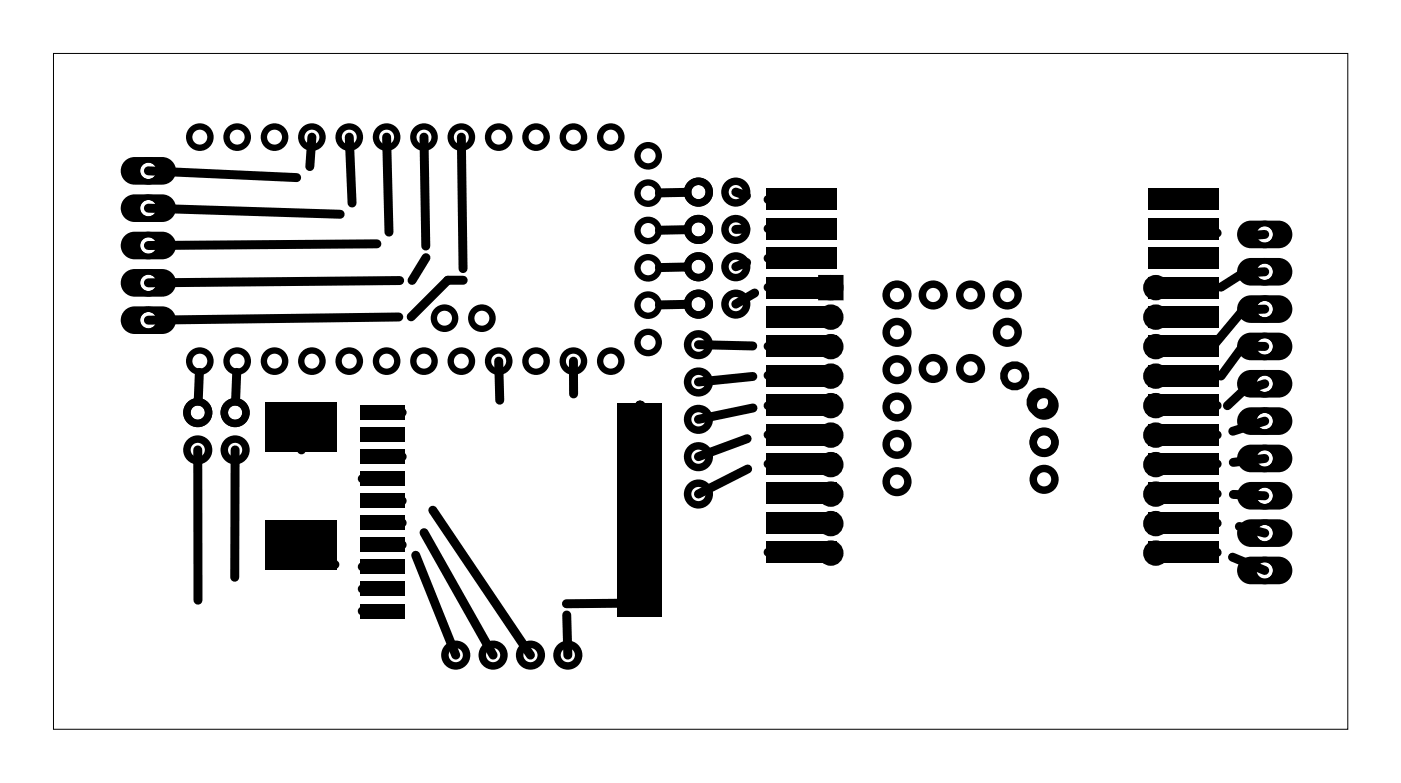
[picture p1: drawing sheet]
<svg xmlns="http://www.w3.org/2000/svg" width="95mm" height="53mm" viewBox="0 0 95 53" stroke-linecap="round" stroke-linejoin="round" font-family="sans-serif">
<path d="M3.6 3.6h88v46h-88z" fill="none" stroke="#000" stroke-width=".07"/>
<g fill="none" stroke="#000" stroke-width=".38">
<circle cx="10.1" cy="19.2" r=".75"/>
<circle cx="10.1" cy="11.6" r=".75"/>
<circle cx="10.1" cy="16.7" r=".75"/>
<circle cx="10.1" cy="14.2" r=".75"/>
<circle cx="86" cy="18.5" r=".75"/>
<circle cx="86" cy="15.9" r=".75"/>
<circle cx="10.1" cy="21.8" r=".75"/>
<circle cx="86" cy="23.6" r=".75"/>
<circle cx="86" cy="21" r=".75"/>
<circle cx="86" cy="26.1" r=".75"/>
<circle cx="86" cy="28.6" r=".75"/>
<circle cx="86" cy="31.2" r=".75"/>
<circle cx="86" cy="33.7" r=".75"/>
<circle cx="86" cy="36.3" r=".75"/>
<circle cx="86" cy="38.8" r=".75"/>
</g>
<g fill="#000">
<path d="M52.1 16.8h4.8v1.5h-4.8zM52.1 14.8h4.8v1.5h-4.8zM52.1 12.8h4.8v1.5h-4.8zM52.1 18.8h4.8v1.5h-4.8zM78.1 16.8h4.8v1.5h-4.8zM78.1 12.8h4.8v1.5h-4.8zM78.1 14.8h4.8v1.5h-4.8zM78.1 18.8h4.8v1.5h-4.8zM18.1 35.4h4.8v3.4h-4.8zM18.1 27.4h4.8v3.4h-4.8zM24.5 32.1h3v1h-3zM24.5 29.1h3v1h-3z"/>
<path d="M24.5 27.6h3v1h-3zM24.5 33.6h3v1h-3zM24.5 30.6h3v1h-3zM24.5 39.6h3v1h-3zM24.5 38.1h3v1h-3zM24.5 36.6h3v1h-3zM24.5 35.1h3v1h-3zM42 27.4h3v14.5h-3zM52.1 30.8h4.8v1.5h-4.8zM52.1 28.8h4.8v1.5h-4.8zM52.1 24.8h4.8v1.5h-4.8zM52.1 32.8h4.8v1.5h-4.8z"/>
<path d="M52.1 20.8h4.8v1.5h-4.8zM52.1 26.8h4.8v1.5h-4.8zM52.1 34.8h4.8v1.5h-4.8zM52.1 22.8h4.8v1.5h-4.8zM52.1 36.8h4.8v1.5h-4.8zM78.1 36.8h4.8v1.5h-4.8zM78.1 34.8h4.8v1.5h-4.8zM78.1 32.8h4.8v1.5h-4.8zM78.1 28.8h4.8v1.5h-4.8zM78.1 30.8h4.8v1.5h-4.8zM78.1 26.8h4.8v1.5h-4.8zM78.1 22.8h4.8v1.5h-4.8z"/>
<path d="M78.1 24.8h4.8v1.5h-4.8zM78.1 20.8h4.8v1.5h-4.8zM24.5 41.1h3v1h-3z"/>
<path d="M8.5 18.6a.94 .94 0 0 0-.2 1 .94 .94 0 0 0 .8 .6h1.9a.94 .94 0 0 0 1-1 .94 .94 0 0 0-1-.9h-1.9l-.3 .1zM9.5 19.2a.56 .56 0 0 1 1.1 0 .56 .56 0 0 1-1.1 0z"/>
<path d="M8.5 16a.94 .94 0 0 0-.2 1.1 .94 .94 0 0 0 .8 .5h1.9a.94 .94 0 0 0 1-.9 .94 .94 0 0 0-1-.9h-1.9h-.3zM9.5 16.7a.56 .56 0 0 1 1.1 0 .56 .56 0 0 1-1.1 0z"/>
<path d="M8.5 13.5a.94 .94 0 0 0-.2 1 .94 .94 0 0 0 .8 .6h1.9a.94 .94 0 0 0 1-.9 .94 .94 0 0 0-1-1h-1.9l-.3 .1zM9.5 14.2a.56 .56 0 0 1 1.1 0 .56 .56 0 0 1-1.1 0z"/>
<path d="M8.5 11a.94 .94 0 0 0-.2 1 .94 .94 0 0 0 .8 .6h1.9a.94 .94 0 0 0 1-1 .94 .94 0 0 0-1-.9h-1.9l-.3 .1zM9.5 11.6a.56 .56 0 0 1 1.1 0 .56 .56 0 0 1-1.1 0z"/>
<path d="M84.4 15.3a.94 .94 0 0 0-.2 1 .94 .94 0 0 0 .8 .6h1.9a.94 .94 0 0 0 1-1 .94 .94 0 0 0-1-.9h-1.9l-.3 .1zM85.4 15.9a.56 .56 0 0 1 1.1 0 .56 .56 0 0 1-1.1 0z"/>
<path d="M84.4 17.8a.94 .94 0 0 0-.2 1 .94 .94 0 0 0 .8 .6h1.9a.94 .94 0 0 0 1-.9 .94 .94 0 0 0-1-1h-1.9l-.3 .1zM85.4 18.5a.56 .56 0 0 1 1.1 0 .56 .56 0 0 1-1.1 0z"/>
<path d="M8.5 21.1a.94 .94 0 0 0-.2 1 .94 .94 0 0 0 .8 .6h1.9a.94 .94 0 0 0 1-.9 .94 .94 0 0 0-1-1h-1.9l-.3 .1zM9.5 21.8a.56 .56 0 0 1 1.1 0 .56 .56 0 0 1-1.1 0z"/>
<path d="M84.4 20.4a.94 .94 0 0 0-.2 1 .94 .94 0 0 0 .8 .6h1.9a.94 .94 0 0 0 1-1 .94 .94 0 0 0-1-.9h-1.9l-.3 .1zM85.4 21a.56 .56 0 0 1 1.1 0 .56 .56 0 0 1-1.1 0z"/>
<path d="M84.4 22.9a.94 .94 0 0 0-.2 1 .94 .94 0 0 0 .8 .6h1.9a.94 .94 0 0 0 1-.9 .94 .94 0 0 0-1-1h-1.9l-.3 .1zM85.4 23.6a.56 .56 0 0 1 1.1 0 .56 .56 0 0 1-1.1 0z"/>
<path d="M84.4 25.4a.94 .94 0 0 0-.2 1.1 .94 .94 0 0 0 .8 .5h1.9a.94 .94 0 0 0 1-.9 .94 .94 0 0 0-1-.9h-1.9h-.3zM85.4 26.1a.56 .56 0 0 1 1.1 0 .56 .56 0 0 1-1.1 0z"/>
<path d="M84.4 28a.94 .94 0 0 0-.2 1 .94 .94 0 0 0 .8 .6h1.9a.94 .94 0 0 0 1-1 .94 .94 0 0 0-1-.9h-1.9l-.3 .1zM85.4 28.6a.56 .56 0 0 1 1.1 0 .56 .56 0 0 1-1.1 0z"/>
<path d="M84.4 30.5a.94 .94 0 0 0-.2 1 .94 .94 0 0 0 .8 .6h1.9a.94 .94 0 0 0 1-.9 .94 .94 0 0 0-1-1h-1.9l-.3 .1zM85.4 31.2a.56 .56 0 0 1 1.1 0 .56 .56 0 0 1-1.1 0z"/>
<path d="M84.4 33.1a.94 .94 0 0 0-.2 1 .94 .94 0 0 0 .8 .6h1.9a.94 .94 0 0 0 1-1 .94 .94 0 0 0-1-.9h-1.9l-.3 .1zM85.4 33.7a.56 .56 0 0 1 1.1 0 .56 .56 0 0 1-1.1 0z"/>
<path d="M84.4 35.6a.94 .94 0 0 0-.2 1 .94 .94 0 0 0 .8 .6h1.9a.94 .94 0 0 0 1-.9 .94 .94 0 0 0-1-1h-1.9l-.3 .1zM85.4 36.3a.56 .56 0 0 1 1.1 0 .56 .56 0 0 1-1.1 0z"/>
<path d="M84.4 38.1a.94 .94 0 0 0-.2 1.1 .94 .94 0 0 0 .8 .5h1.9a.94 .94 0 0 0 1-.9 .94 .94 0 0 0-1-.9h-1.9h-.3zM85.4 38.8a.56 .56 0 0 1 1.1 0 .56 .56 0 0 1-1.1 0z"/>
<circle cx="43.5" cy="27.6" r=".3"/>
</g>
<g fill="none" stroke="#000" stroke-width=".51">
<path d="M55.9 19h1.2v1.2h-1.2z"/>
<circle cx="47.5" cy="15.6" r=".74"/>
<circle cx="47.5" cy="13.1" r=".74"/>
<circle cx="47.5" cy="18.1" r=".74"/>
<circle cx="50" cy="15.6" r=".74"/>
<circle cx="50" cy="13.1" r=".74"/>
<circle cx="50" cy="18.1" r=".74"/>
<circle cx="56.5" cy="19.6" r=".61"/>
<circle cx="78.6" cy="19.6" r=".61"/>
<circle cx="13.4" cy="28.1" r=".74"/>
<circle cx="13.4" cy="30.6" r=".74"/>
<circle cx="16" cy="28.1" r=".74"/>
<circle cx="16" cy="30.6" r=".74"/>
<circle cx="47.5" cy="26" r=".74"/>
<circle cx="47.5" cy="23.4" r=".74"/>
<circle cx="47.5" cy="28.5" r=".74"/>
<circle cx="47.5" cy="20.7" r=".74"/>
<circle cx="47.5" cy="31.1" r=".74"/>
<circle cx="47.5" cy="33.6" r=".74"/>
<circle cx="50" cy="20.7" r=".74"/>
<circle cx="56.5" cy="25.6" r=".61"/>
<circle cx="56.5" cy="27.6" r=".61"/>
<circle cx="56.5" cy="35.6" r=".61"/>
<circle cx="56.5" cy="31.6" r=".61"/>
<circle cx="56.5" cy="33.6" r=".61"/>
<circle cx="56.5" cy="37.6" r=".61"/>
<circle cx="56.5" cy="29.6" r=".61"/>
<circle cx="56.5" cy="21.6" r=".61"/>
<circle cx="56.5" cy="23.6" r=".61"/>
<circle cx="61" cy="22.6" r=".74"/>
<circle cx="61" cy="20.1" r=".74"/>
<circle cx="61" cy="27.7" r=".74"/>
<circle cx="61" cy="25.1" r=".74"/>
<circle cx="61" cy="32.8" r=".74"/>
<circle cx="61" cy="30.2" r=".74"/>
<circle cx="63.4" cy="20.1" r=".74"/>
<circle cx="63.4" cy="25.1" r=".74"/>
<circle cx="66" cy="25.1" r=".74"/>
<circle cx="66" cy="20.1" r=".74"/>
<circle cx="68.5" cy="22.6" r=".74"/>
<circle cx="68.5" cy="20.1" r=".74"/>
<circle cx="69" cy="25.6" r=".74"/>
<circle cx="70.8" cy="27.4" r=".74"/>
<circle cx="71" cy="32.6" r=".74"/>
<circle cx="71" cy="30.1" r=".74"/>
<circle cx="71" cy="27.6" r=".74"/>
<circle cx="78.6" cy="25.6" r=".61"/>
<circle cx="78.6" cy="27.6" r=".61"/>
<circle cx="78.6" cy="35.6" r=".61"/>
<circle cx="78.6" cy="33.6" r=".61"/>
<circle cx="78.6" cy="31.6" r=".61"/>
<circle cx="78.6" cy="37.6" r=".61"/>
<circle cx="78.6" cy="29.6" r=".61"/>
<circle cx="78.6" cy="21.6" r=".61"/>
<circle cx="78.6" cy="23.6" r=".61"/>
<circle cx="31" cy="44.6" r=".74"/>
<circle cx="33.5" cy="44.6" r=".74"/>
<circle cx="36.1" cy="44.6" r=".74"/>
<circle cx="38.6" cy="44.6" r=".74"/>
</g>
<g fill="none" stroke="#000" stroke-width=".43">
<circle cx="13.6" cy="9.3" r=".72"/>
<circle cx="16.1" cy="9.3" r=".72"/>
<circle cx="18.7" cy="9.3" r=".72"/>
<circle cx="21.2" cy="9.3" r=".72"/>
<circle cx="23.7" cy="9.3" r=".72"/>
<circle cx="26.3" cy="9.3" r=".72"/>
<circle cx="28.8" cy="9.3" r=".72"/>
<circle cx="31.4" cy="9.3" r=".72"/>
<circle cx="33.9" cy="9.3" r=".72"/>
<circle cx="36.4" cy="9.3" r=".72"/>
<circle cx="39" cy="9.3" r=".72"/>
<circle cx="41.5" cy="9.3" r=".72"/>
<circle cx="44.1" cy="10.6" r=".72"/>
<circle cx="44.1" cy="13.1" r=".72"/>
<circle cx="44.1" cy="15.7" r=".72"/>
<circle cx="44.1" cy="18.2" r=".72"/>
<circle cx="13.6" cy="24.6" r=".72"/>
<circle cx="16.1" cy="24.6" r=".72"/>
<circle cx="18.7" cy="24.6" r=".72"/>
<circle cx="21.2" cy="24.6" r=".72"/>
<circle cx="23.7" cy="24.6" r=".72"/>
<circle cx="26.3" cy="24.6" r=".72"/>
<circle cx="28.8" cy="24.6" r=".72"/>
<circle cx="30.2" cy="21.6" r=".72"/>
<circle cx="31.4" cy="24.6" r=".72"/>
<circle cx="32.8" cy="21.6" r=".72"/>
<circle cx="33.9" cy="24.6" r=".72"/>
<circle cx="36.4" cy="24.6" r=".72"/>
<circle cx="39" cy="24.6" r=".72"/>
<circle cx="41.5" cy="24.6" r=".72"/>
<circle cx="44.1" cy="20.8" r=".72"/>
<circle cx="44.1" cy="23.3" r=".72"/>
</g>
<g fill="none" stroke="#000" stroke-width=".61">
<path d="M10.1 14.2l13 .4M10.1 11.6l10.1 .5M21.2 9.3l-.1 2M23.7 9.3l.2 4.5M25.6 16.6l-15.5 .1M26.3 9.3l.1 6.5M27.2 19.1l-17.1 .1M28.8 9.3l.1 7.4M29 17.5l-1 1.6M31.4 9.3l.1 9M31.5 19.1h-1.1l-2.4 2.5M46.7 18.2h-1.9"/>
<path d="M46.7 15.6l-1.9 .1M46.7 13.1h-1.9M50 13.1l.7 .2M50.7 15.6h-.7M50.8 17.9l-.8 .2M51.3 19.9l-1.3 .8M52.2 19.5l2.3 .1M52.2 15.6h2.3M54.5 13.6h-2.3M54.5 17.6h-2.3M80.5 15.6l2.3 .3M82.8 19.5l-2.3 .1"/>
<path d="M84.5 18.6l-1.5 .9M86 15.9l-.7 .1M86 18.5h-.7M13.4 30.6l.1 10.2M13.6 25.3l-.1 2M16 30.6v8.7M16.1 25.3l-.1 2M20.5 29.1v1.5M20.5 37.1l2.3 1.3M24.6 32.6h1.4M24.6 38.6h1.4M26 34.1h1.3"/>
<path d="M26 35.6h1.3M27.1 21.6l-17 .2M27.3 37.1h-1.3M27.3 31.1h-1.3M27.3 28.1h-1.3M28.3 37.8l2.7 6.8M28.8 36.2l4.7 8.4M29.4 34.7l6.7 9.9M33.9 24.6l.1 2.6M39 24.6v2.2M46.7 20.7h-1.9M47.5 23.4l3.7 .1"/>
<path d="M50.8 29.8l-3.3 1.3M50.8 31.9l-3.3 1.7M51.2 25.6l-3.7 .4M51.2 27.8l-3.7 .7M52.2 23.6h2.3M52.2 25.5l2.3 .1M52.2 31.6h2.3M54.5 37.6h-2.3M54.5 27.6h-2.3M54.5 29.6h-2.3M80.5 29.6h2.3M80.5 33.6h2.3"/>
<path d="M80.5 35.6h2.3M80.5 37.6h2.3M80.5 27.6h2.3M80.5 23.6h.1M80.5 25.6h2.3M82.8 31.6h-2.3M83.8 37.9l2.2 .9M83.9 33.6l2.1 .1M84.3 35.8l1.7 .5M84.5 26.6l-1.1 1M84.5 21.1l-2 2.4M84.5 23.5l-1.5 2.1"/>
<path d="M85.3 23.6h.7M86 26.1l-.7 .2M86 28.6l-2.2 .7M86 31.2l-2.2 .3M86 21l-.7 .1M24.6 40.1h1.4M26 41.6h-1.4M38.5 41.8l.1 2.8M43.5 41l-5 .1"/>
</g>
</svg>
